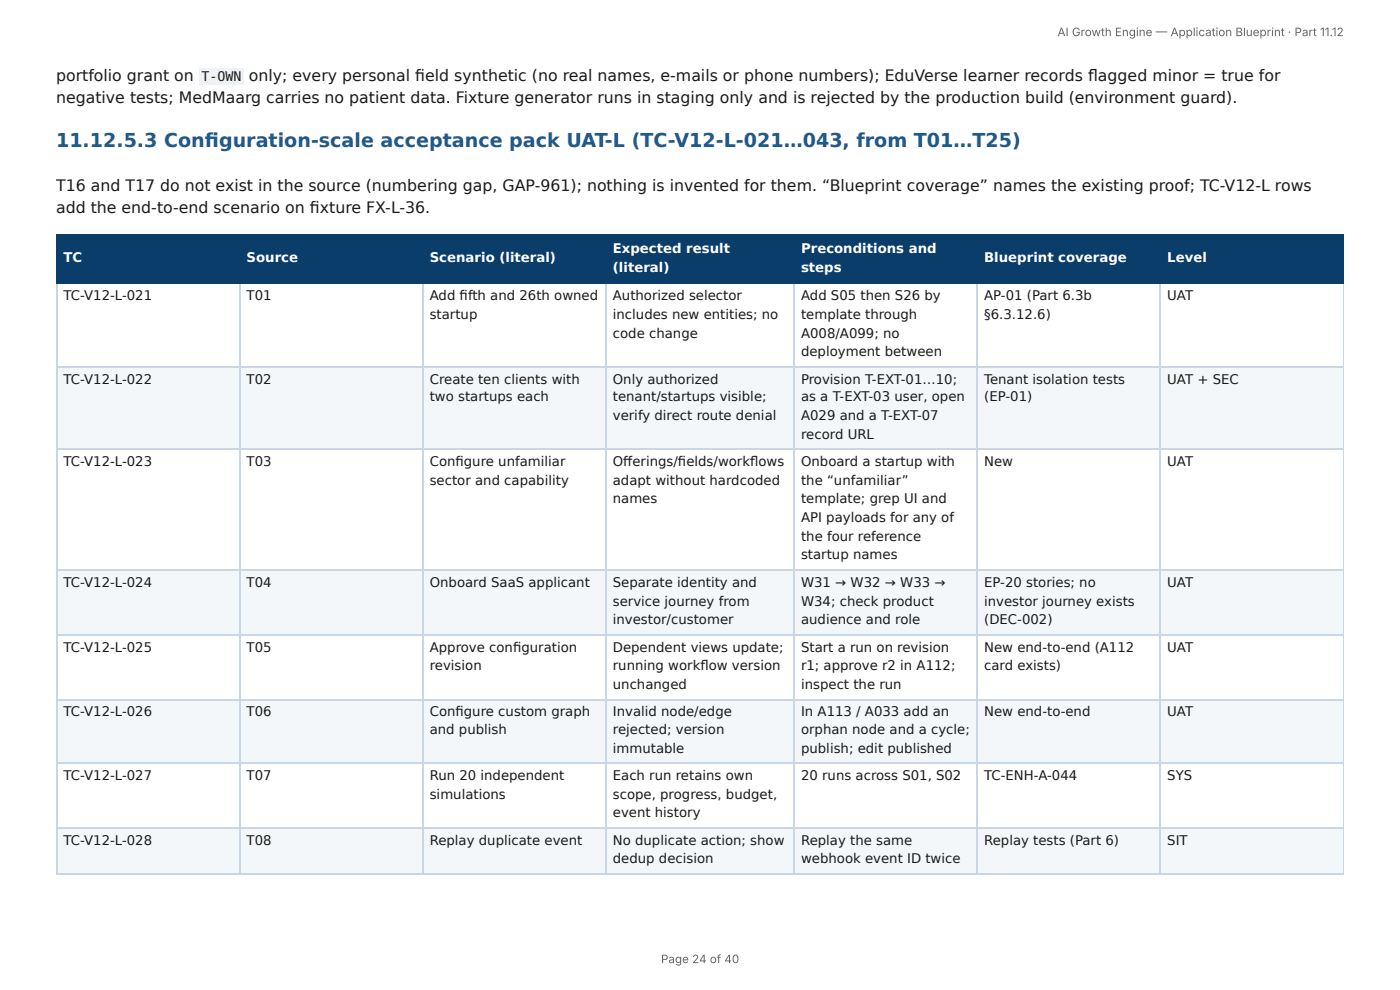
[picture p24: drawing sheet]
<svg xmlns="http://www.w3.org/2000/svg" width="297mm" height="210mm" viewBox="0 0 297 210" stroke-linecap="round" stroke-linejoin="round" font-family="sans-serif">
<defs><g id="words">
<text font-size="4.1" fill="#1f5a8c" x="11.9" y="31.2">11.12.5.3 Confi guration-scale acceptance pack UAT-L (TC-V12-L-021…043, from T01…T25)</text>
<g font-size="3.3" fill="#1a1a1a">
<text x="11.9" y="17.2">portfolio grant on</text>
<text x="52.9" y="17.2">only; every personal fi eld synthetic (no real names, e-mails or phone numbers); EduVerse learner records fl agged minor = true for</text>
<text x="11.9" y="22">negative tests; MedMaarg carries no patient data. Fixture generator runs in staging only and is rejected by the production build (environment guard).</text>
<text x="11.9" y="40.5">T16 and T17 do not exist in the source (numbering gap, GAP-961); nothing is invented for them. “Blueprint coverage” names the existing proof; TC-V12-L rows</text>
<text x="11.9" y="45.2">add the end-to-end scenario on fi xture FX-L-36.</text>
</g>
<g font-size="2.8" fill="#1a1a1a">
<text x="42.8" y="17.2">T-OWN</text>
<text x="13.5" y="63.8">TC-V12-L-021</text>
<text x="52.4" y="63.8">T01</text>
<text x="91.3" y="63.8">Add fi fth and 26th owned</text>
<text x="130.2" y="63.8">Authorized selector</text>
<text x="170.1" y="63.8">Add S05 then S26 by</text>
<text x="209" y="63.8">AP-01 (Part 6.3b</text>
<text x="247.9" y="63.8">UAT</text>
<text x="91.3" y="67.7">startup</text>
<text x="130.2" y="67.7">includes new entities; no</text>
<text x="130.2" y="71.7">code change</text>
<text x="170.1" y="67.7">template through</text>
<text x="170.1" y="71.7">A008/A099; no</text>
<text x="209" y="67.7">§6.3.12.6)</text>
<text x="170.1" y="75.7">deployment between</text>
<text x="13.5" y="81.5">TC-V12-L-022</text>
<text x="52.4" y="81.5">T02</text>
<text x="91.3" y="81.5">Create ten clients with</text>
<text x="130.2" y="81.5">Only authorized</text>
<text x="170.1" y="81.5">Provision T-EXT-01…10;</text>
<text x="209" y="81.5">Tenant isolation tests</text>
<text x="247.9" y="81.5">UAT + SEC</text>
<text x="91.3" y="85.2">two startups each</text>
<text x="130.2" y="85.2">tenant/startups visible;</text>
<text x="130.2" y="89.2">verify direct route denial</text>
<text x="170.1" y="85.2">as a T-EXT-03 user, open</text>
<text x="170.1" y="89.2">A029 and a T-EXT-07</text>
<text x="209" y="85.2">(EP-01)</text>
<text x="170.1" y="93.1">record URL</text>
<text x="13.5" y="99">TC-V12-L-023</text>
<text x="52.4" y="99">T03</text>
<text x="91.3" y="99">Confi gure unfamiliar</text>
<text x="130.2" y="99">Off erings/fi elds/workfl ows</text>
<text x="170.1" y="99">Onboard a startup with</text>
<text x="209" y="99">New</text>
<text x="247.9" y="99">UAT</text>
<text x="91.3" y="102.9">sector and capability</text>
<text x="130.2" y="102.9">adapt without hardcoded</text>
<text x="130.2" y="106.9">names</text>
<text x="170.1" y="102.9">the “unfamiliar”</text>
<text x="170.1" y="106.9">template; grep UI and</text>
<text x="170.1" y="110.9">API payloads for any of</text>
<text x="170.1" y="114.8">the four reference</text>
<text x="170.1" y="118.8">startup names</text>
<text x="13.5" y="124.6">TC-V12-L-024</text>
<text x="52.4" y="124.6">T04</text>
<text x="91.3" y="124.6">Onboard SaaS applicant</text>
<text x="130.2" y="124.6">Separate identity and</text>
<text x="170.1" y="124.6">W31 → W32 → W33 →</text>
<text x="209" y="124.6">EP-20 stories; no</text>
<text x="247.9" y="124.6">UAT</text>
<text x="130.2" y="128.6">service journey from</text>
<text x="170.1" y="128.6">W34; check product</text>
<text x="209" y="128.6">investor journey exists</text>
<text x="130.2" y="132.6">investor/customer</text>
<text x="170.1" y="132.6">audience and role</text>
<text x="209" y="132.6">(DEC-002)</text>
<text x="13.5" y="138.4">TC-V12-L-025</text>
<text x="52.4" y="138.4">T05</text>
<text x="91.3" y="138.4">Approve confi guration</text>
<text x="91.3" y="142.3">revision</text>
<text x="130.2" y="138.4">Dependent views update;</text>
<text x="130.2" y="142.3">running workfl ow version</text>
<text x="170.1" y="138.4">Start a run on revision</text>
<text x="170.1" y="142.3">r1; approve r2 in A112;</text>
<text x="209" y="138.4">New end-to-end (A112</text>
<text x="209" y="142.3">card exists)</text>
<text x="247.9" y="138.4">UAT</text>
<text x="130.2" y="146.3">unchanged</text>
<text x="170.1" y="146.3">inspect the run</text>
<text x="13.5" y="152.1">TC-V12-L-026</text>
<text x="52.4" y="152.1">T06</text>
<text x="91.3" y="152.1">Confi gure custom graph</text>
<text x="91.3" y="155.8">and publish</text>
<text x="130.2" y="152.1">Invalid node/edge</text>
<text x="130.2" y="155.8">rejected; version</text>
<text x="170.1" y="152.1">In A113 / A033 add an</text>
<text x="170.1" y="155.8">orphan node and a cycle;</text>
<text x="209" y="152.1">New end-to-end</text>
<text x="247.9" y="152.1">UAT</text>
<text x="130.2" y="159.8">immutable</text>
<text x="170.1" y="159.8">publish; edit published</text>
<text x="13.5" y="165.6">TC-V12-L-027</text>
<text x="52.4" y="165.6">T07</text>
<text x="91.3" y="165.6">Run 20 independent</text>
<text x="130.2" y="165.6">Each run retains own</text>
<text x="170.1" y="165.6">20 runs across S01, S02</text>
<text x="209" y="165.6">TC-ENH-A-044</text>
<text x="247.9" y="165.6">SYS</text>
<text x="91.3" y="169.6">simulations</text>
<text x="130.2" y="169.6">scope, progress, budget,</text>
<text x="130.2" y="173.6">event history</text>
<text x="13.5" y="179.4">TC-V12-L-028</text>
<text x="52.4" y="179.4">T08</text>
<text x="91.3" y="179.4">Replay duplicate event</text>
<text x="130.2" y="179.4">No duplicate action; show</text>
<text x="170.1" y="179.4">Replay the same</text>
<text x="209" y="179.4">Replay tests (Part 6)</text>
<text x="247.9" y="179.4">SIT</text>
<text x="130.2" y="183.4">dedup decision</text>
<text x="170.1" y="183.4">webhook event ID twice</text>
</g>
<g font-size="2.8" fill="#fff">
<text x="130.2" y="53.7">Expected result</text>
<text x="170.1" y="53.7">Preconditions and</text>
<text x="13.5" y="55.6">TC</text>
<text x="52.4" y="55.6">Source</text>
<text x="91.3" y="55.6">Scenario (literal)</text>
<text x="130.2" y="57.7">(literal)</text>
<text x="170.1" y="57.7">steps</text>
<text x="209" y="55.6">Blueprint coverage</text>
<text x="247.9" y="55.6">Level</text>
</g>
<g font-size="2.5" fill="#666">
<text x="224.6" y="7.7">AI Growth Engine — Application Blueprint · Part 11.12</text>
<text x="140.4" y="204.5">Page 24 of 40</text>
</g>
</g></defs>
<g fill="#0b3d6b">
<path d="M12.2 49.7h38.6v10.4h-38.6z"/>
<path d="M50.8 49.7h38.9v10.4h-38.9z"/>
<path d="M89.7 49.7h38.9v10.4h-38.9z"/>
<path d="M128.6 49.7h40.2v10.4h-40.2z"/>
<path d="M168.8 49.7h38.9v10.4h-38.9z"/>
<path d="M207.7 49.7h38.9v10.4h-38.9z"/>
<path d="M246.6 49.7h38.8v10.4h-38.8z"/>
</g>
<g fill="#f4f7fa">
<path d="M12.2 77.8h38.6v17.7h-38.6z"/>
<path d="M50.8 77.8h38.9v17.7h-38.9z"/>
<path d="M89.7 77.8h38.9v17.7h-38.9z"/>
<path d="M128.6 77.8h40.2v17.7h-40.2z"/>
<path d="M168.8 77.8h38.9v17.7h-38.9z"/>
<path d="M207.7 77.8h38.9v17.7h-38.9z"/>
<path d="M246.6 77.8h38.8v17.7h-38.8z"/>
<path d="M12.2 120.9h38.6v13.8h-38.6z"/>
<path d="M50.8 120.9h38.9v13.8h-38.9z"/>
<path d="M89.7 120.9h38.9v13.8h-38.9z"/>
<path d="M128.6 120.9h40.2v13.8h-40.2z"/>
<path d="M168.8 120.9h38.9v13.8h-38.9z"/>
<path d="M207.7 120.9h38.9v13.8h-38.9z"/>
<path d="M246.6 120.9h38.8v13.8h-38.8z"/>
<path d="M12.2 148.4h38.6v13.8h-38.6z"/>
<path d="M50.8 148.4h38.9v13.8h-38.9z"/>
<path d="M89.7 148.4h38.9v13.8h-38.9z"/>
<path d="M128.6 148.4h40.2v13.8h-40.2z"/>
<path d="M168.8 148.4h38.9v13.8h-38.9z"/>
<path d="M207.7 148.4h38.9v13.8h-38.9z"/>
<path d="M246.6 148.4h38.8v13.8h-38.8z"/>
<path d="M12.2 175.9h38.6v9.8h-38.6z"/>
<path d="M50.8 175.9h38.9v9.8h-38.9z"/>
<path d="M89.7 175.9h38.9v9.8h-38.9z"/>
<path d="M128.6 175.9h40.2v9.8h-40.2z"/>
<path d="M168.8 175.9h38.9v9.8h-38.9z"/>
<path d="M207.7 175.9h38.9v9.8h-38.9z"/>
<path d="M246.6 175.9h38.8v9.8h-38.8z"/>
</g>
<path d="M11.9 49.9h273.5M12 49.7v10.6M50.9 49.7v10.6M89.8 49.7v10.6M128.7 49.7v10.6M168.7 49.7v10.6M207.6 49.7v10.6M246.5 49.7v10.6M11.9 60.2h273.5" fill="none" stroke="#0b3d6b" stroke-width=".26"/>
<path d="M285.3 49.7v10.6" fill="none" stroke="#0b3d6b" stroke-width=".21"/>
<g fill="none" stroke="#c9d6e3" stroke-width=".26">
<path d="M11.9 77.9h273.5M12 60.3v125.4M50.9 60.3v125.4M89.8 60.3v125.4M128.7 60.3v125.4M168.7 60.3v125.4M207.6 60.3v125.4M246.5 60.3v125.4M11.9 95.4h273.5M11.9 121h273.5M11.9 134.8h273.5M11.9 148.6h273.5"/>
<path d="M11.9 162.1h273.5M11.9 175.8h273.5M11.9 185.6h273.5"/>
</g>
<path d="M285.3 60.3v125.4" fill="none" stroke="#c9d6e3" stroke-width=".21"/>
<path d="M42.3 14.6h9.6v3.4h-9.6z" fill="#eef2f6"/>
<use href="#words"/>
</svg>
